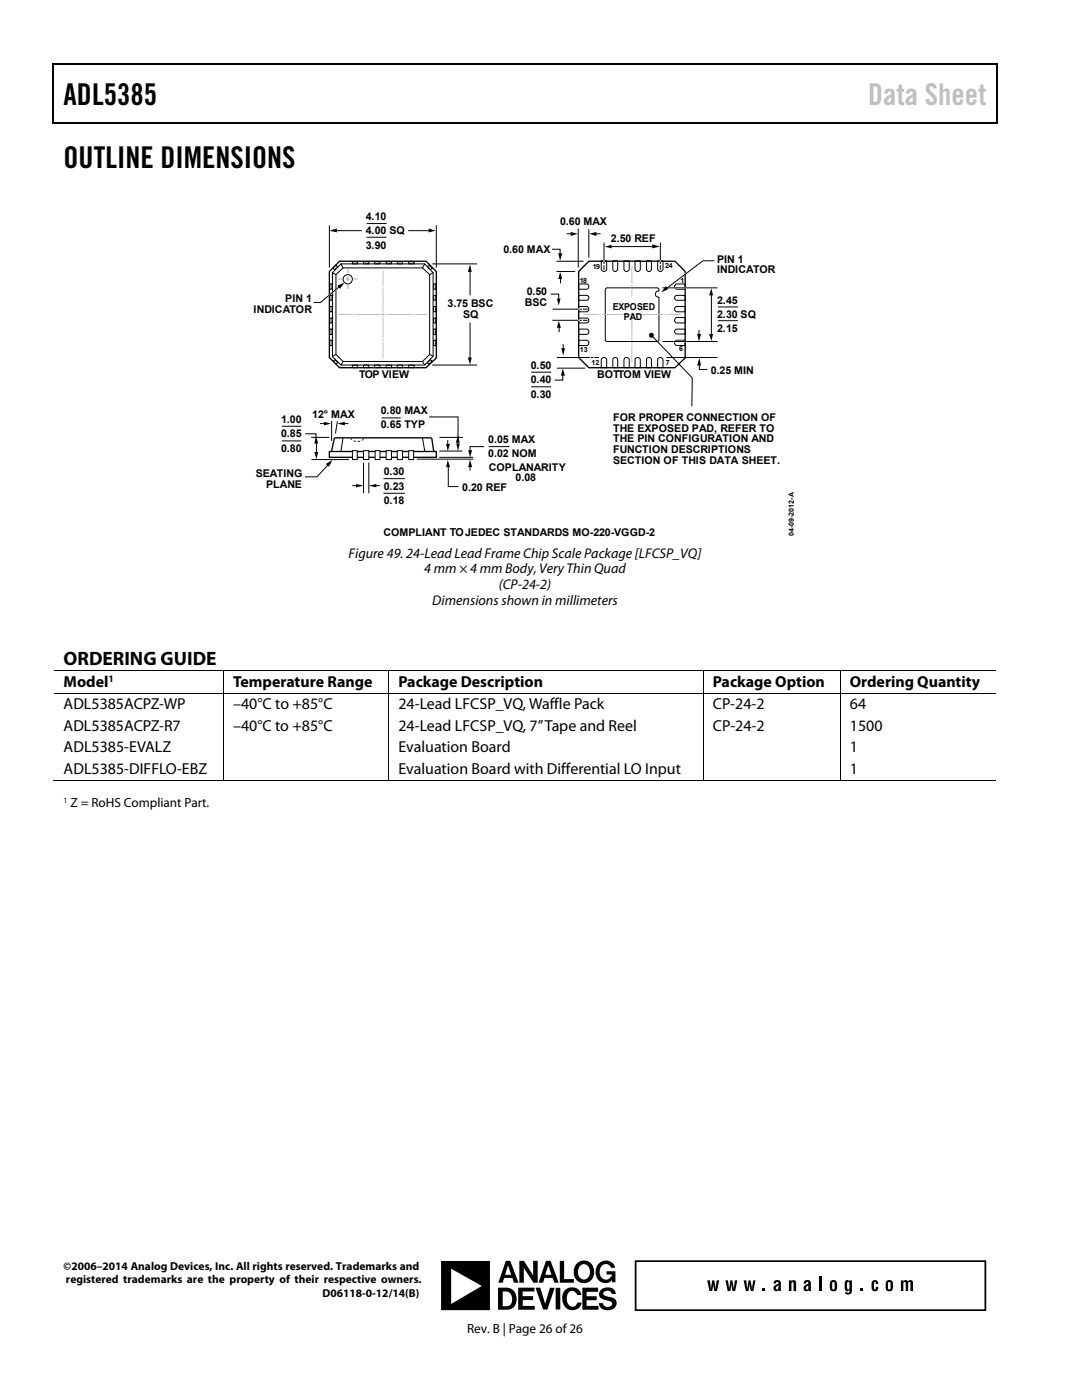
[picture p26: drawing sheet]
<svg xmlns="http://www.w3.org/2000/svg" width="216mm" height="279mm" viewBox="0 0 216 279" stroke-linecap="round" stroke-linejoin="round" font-family="sans-serif">
<defs><g id="words">
<g font-size="6">
<text x="12.7" y="21">ADL5385</text>
<text x="12.7" y="33.6">OUTLINE DIMENSIONS</text>
</g>
<text font-size="6" fill="#c0c0c0" x="173.2" y="21">Data Sheet</text>
<text font-size="3.9" x="12.7" y="132.8">ORDERING GUIDE</text>
<g font-size="3.2">
<text x="12.7" y="137.1">Model</text>
<text x="46.5" y="137.1">Temperature Range</text>
<text x="79.5" y="137.1">Package Description</text>
<text x="142.2" y="137.1">Package Option</text>
<text x="169.5" y="137.1">Ordering Quantity</text>
<text x="12.7" y="141.6">ADL5385ACPZ-WP</text>
<text x="46.5" y="141.6">–40°C to +85°C</text>
<text x="79.5" y="141.6">24-Lead LFCSP_VQ, Waffle Pack</text>
<text x="142.3" y="141.6">CP-24-2</text>
<text x="169.6" y="141.6">64</text>
<text x="12.7" y="145.9">ADL5385ACPZ-R7</text>
<text x="46.5" y="145.9">–40°C to +85°C</text>
<text x="79.5" y="145.9">24-Lead LFCSP_VQ, 7” Tape and Reel</text>
<text x="142.3" y="145.9">CP-24-2</text>
<text x="169.6" y="145.9">1500</text>
<text x="12.7" y="150.2">ADL5385-EVALZ</text>
<text x="12.7" y="154.5">ADL5385-DIFFLO-EBZ</text>
<text x="79.5" y="150.2">Evaluation Board</text>
<text x="79.5" y="154.5">Evaluation Board with Differential LO Input</text>
<text x="169.6" y="150.2">1</text>
<text x="169.6" y="154.5">1</text>
</g>
<g font-size="2.8">
<text x="69.6" y="111.3">Figure 49. 24-Lead Lead Frame Chip Scale Package [LFCSP_VQ]</text>
<text x="84.7" y="114.4">4 mm × 4 mm Body, Very Thin Quad</text>
<text x="99.5" y="117.6">(CP-24-2)</text>
<text x="86.3" y="120.8">Dimensions shown in millimeters</text>
</g>
<g font-size="2.6">
<text x="14.1" y="161.1">Z = RoHS Compliant Part.</text>
<text x="93.2" y="266">Rev. B | Page 26 of 26</text>
</g>
<g font-size="2.3">
<text x="12.7" y="253.5">©2006–2014 Analog Devices, Inc. All rights reserved. Trademarks and</text>
<text x="13.2" y="256.1">registered trademarks are the property of their respective owners.</text>
<text x="64.3" y="258.8">D06118-0-12/14(B)</text>
</g>
<g font-size="2.1">
<text x="73" y="43.9">4.10</text>
<text x="73" y="46.8">4.00 SQ</text>
<text x="111.8" y="44.9">0.60 MAX</text>
<text x="73" y="49.6">3.90</text>
<text x="100.5" y="50.5">0.60 MAX</text>
<text x="121.9" y="48.3">2.50 REF</text>
<text x="143.1" y="52.5">PIN 1</text>
<text x="105.1" y="58.9">0.50</text>
<text x="143.1" y="54.6">INDICATOR</text>
<text x="50.6" y="62.5">INDICATOR</text>
<text x="56.9" y="60.4">PIN 1</text>
<text x="89.3" y="61.4">3.75 BSC</text>
<text x="92.4" y="63.5">SQ</text>
<text x="104.7" y="61">BSC</text>
<text x="143.1" y="60.6">2.45</text>
<text x="143.1" y="63.4">2.30 SQ</text>
<text x="143.1" y="66.3">2.15</text>
<text x="71.6" y="75.5">TOP VIEW</text>
<text x="105.9" y="73.7">0.50</text>
<text x="105.9" y="76.5">0.40</text>
<text x="119.2" y="75.4">BOTTOM VIEW</text>
<text x="141.8" y="74.5">0.25 MIN</text>
<text x="62.3" y="83.4">12° MAX</text>
<text x="76" y="82.7">0.80 MAX</text>
<text x="105.9" y="79.4">0.30</text>
<text x="56.1" y="84.5">1.00</text>
<text x="56.1" y="87.3">0.85</text>
<text x="76" y="85.5">0.65 TYP</text>
<text x="97.4" y="88.5">0.05 MAX</text>
<text x="122.3" y="84.1">FOR PROPER CONNECTION OF</text>
<text x="122.3" y="86.2">THE EXPOSED PAD, REFER TO</text>
<text x="122.3" y="88.3">THE PIN CONFIGURATION AND</text>
<text x="51" y="95.2">SEATING</text>
<text x="56.1" y="90.1">0.80</text>
<text x="76.6" y="94.9">0.30</text>
<text x="97.4" y="91.3">0.02 NOM</text>
<text x="97.6" y="93.9">COPLANARITY</text>
<text x="122.3" y="90.4">FUNCTION DESCRIPTIONS</text>
<text x="122.3" y="92.6">SECTION OF THIS DATA SHEET.</text>
<text x="53.1" y="97.3">PLANE</text>
<text x="76.6" y="97.7">0.23</text>
<text x="76.6" y="100.5">0.18</text>
<text x="92.2" y="98">0.20 REF</text>
<text x="102.9" y="96.1">0.08</text>
<text x="76.5" y="106.9">COMPLIANT TOJEDEC STANDARDS MO-220-VGGD-2</text>
</g>
<g font-size="1.9">
<text x="122.3" y="61.9">EXPOSED</text>
<text x="124.5" y="63.8">PAD</text>
<text x="21.7" y="136">1</text>
</g>
<text font-size="1.6" x="12.7" y="160.3">1</text>
<g font-size="1.4">
<text x="118.3" y="53.6">19</text>
<text x="132.7" y="53.6">24</text>
<text x="115.7" y="56.4">18</text>
<text x="135.8" y="56.5">1</text>
<text x="115.7" y="70.3">13</text>
<text x="135.5" y="70.1">6</text>
<text x="118" y="72.9">12</text>
<text x="132.9" y="72.9">7</text>
<text x="158.4" y="107" transform="rotate(-90 158.4 107)">04-09-2012-A</text>
</g>
</g></defs>
<path d="M10.5 12.7h.3v1h-.3zM198.8 12.7h.2v1h-.2zM198.8 12.7h.2v.3h-.2zM198.8 24.4h.2v.3h-.2z" fill="#000"/>
<path d="M10.5 12.8h188.3M10.7 13.7v11M198.9 13.7v11M10.5 24.5h188.3" fill="none" stroke="#000" stroke-width=".25"/>
<g fill="none" stroke="#000" stroke-width=".2">
<path d="M65.7 45.1v8.2M87.1 45.1v8.2M106 74.3h4M106 77.2h4M143.3 61.3h4M143.3 64h4M56.2 85.1h3.9M56.2 88h3.9M62.1 87.3h3.6M62.2 91.7h7.4M66.2 84.1v3.8M67.3 84.2l-.3 2.2"/>
<path d="M76.2 83.4h3.8M76.5 95.5h4.3M76.5 98.4h4.3M83.2 91.6h11.2M87.7 87.3h4.7M87.8 90h4.4M87.8 91.3h6.5M97.5 89.1h4.2"/>
</g>
<path d="M65.7 90.1h21.4v1.2h-21.4z" fill="none" stroke="#000" stroke-width=".27"/>
<g fill="#fff" stroke="#000" stroke-width=".2">
<path d="M70.3 89.9h1v1.8h-1z"/>
<path d="M72.5 89.9h1.1v1.8h-1.1z"/>
<path d="M74.8 89.9h1v1.8h-1z"/>
<path d="M77 89.9h1.1v1.8h-1.1z"/>
<path d="M79.3 89.9h1v1.8h-1z"/>
<path d="M81.6 89.9h.9v1.8h-.9z"/>
</g>
<g fill="#000">
<path d="M65.7 46l1.5-.4v.8zM85.6 45.6l1.4 .4-1.4 .4zM93.8 52.8l.3 1.5h-.8zM111.4 50.5h.8l-.4 1.5zM111.8 54.3l.4 1.4h-.8zM113.9 46.3l1.4 .4-1.4 .4zM117.6 46.7l1.4-.4v.8zM120.6 49.2l1.4-.3v.7zM130.2 48.8l1.5 .4-1.5 .4zM141.9 57.5l.4 1.4h-.8zM93.3 71.4h.8l-.3 1.4zM141.5 66.7h.8l-.4 1.4z"/>
<path d="M62.7 90.2h.8l-.4 1.4zM63.1 87l.4 1.5h-.8zM64.7 84.2l1.4 .3-1.4 .4zM65 92.6l1.3-.8-.7 1.3zM67.3 84.5l1.5-.3v.7zM71 96.6l1.5 .3-1.5 .4zM73.6 96.9l1.5-.3v.7zM89 88.6h.8l-.5 1.4zM89.3 91.8l.5 1.4h-.8zM91 88.5h.7l-.3 1.5zM91.4 86.8l.3 1.5h-.7zM93.4 89.9h.8l-.4 1.4z"/>
<path d="M93.8 91.7l.4 1.5h-.8z"/>
<path d="M71.4 88h.5l-.1 .2-.4-.1zM70.5 87.9l.5 .2h-.4zM72.3 87.5h.2v.3l-.3 .1zM70 87.5h.1v.3z"/>
</g>
<path d="M67.8 52.1h17.2l2.1 2.1v17.2l-2.1 2h-17.2l-2.1-2v-17.2zM117.5 52.1h17.2l2 2.1v17.2l-2 2h-17.2l-2-2v-17.2zM66.2 90l.6-2.6h10.5h8.7l.2 .1 .3 2.5" fill="none" stroke="#000" stroke-width=".27"/>
<path d="M83.6 53.1h.8M83.6 71.4h.8" fill="none" stroke="#fff" stroke-width=".27"/>
<g fill="none" stroke="#000" stroke-width=".2">
<path d="M65.8 56.7h.5v1h-.5zM65.8 58.9h.5v1h-.5zM66.3 56.7h.1M66.3 58.9h.1M66.3 54.4l.7 .4M67 46h5.1M67 54.8l1.5-1.3h15.8l1.4 1.3v15.9l-1.4 1.4h-15.8l-1.5-1.4zM67 52.9l.4 .4-.6 .5-.4-.2zM68 52.7h16.8l1.6 1.7v16.7l-1.6 1.8h-16.8l-1.7-1.7v-16.8zM68 52.7l.5 .8M70.3 52.2h1.1v.5h-1.1zM72.5 52.2h1.1v.5h-1.1z"/>
<path d="M74.7 52.2h1.1v.5h-1.1zM77 52.2h1.1v.5h-1.1zM79.3 52.2h1v.5h-1zM81.6 52.2h1v.5h-1zM81.6 46h4.2M84.8 52.7l-.5 .8M85.3 53.2l.3-.3 .7 .7-.4 .2zM86.3 52.7h8.9M86.4 54.4l-.7 .4M86.5 56.7h.5v1h-.5zM86.5 58.9h.5v1h-.5zM87 56.7h.1"/>
<path d="M87 58.9h.1M93.8 54v4.9M110.2 49.7h1.6v1.1M111 52.1h5.4M111 54.2h3.8M111.8 55.4v1.2M113.2 46.7h.9M115.4 45.8v7.5M115.5 56.7h1.6a.54 .54 0 0 1 .4 .5 .54 .54 0 0 1-.4 .5h-1.6zM115.5 58.9h1.6a.51 .51 0 0 1 .3 .8l-.3 .2h-1.6zM117.5 45.8v5.6M118.7 46.7h1"/>
<path d="M120 52h1.1v1.7a.55 .55 0 0 1-.6 .5 .55 .55 0 0 1-.5-.5zM121 57.5l10.1-.1 .3 .2 .1 .5a.62 .62 0 0 0-.7 .6 .62 .62 0 0 0 .7 .6v8.5l-.2 .3-10.2 .1-.3-.4v-10zM121.8 49.2h8.6M122.3 52h1v1.7a.49 .49 0 0 1-.5 .5 .49 .49 0 0 1-.5-.5zM124.5 52h1.1v1.7a.54 .54 0 0 1-.6 .5 .54 .54 0 0 1-.5-.5zM126.7 52h1.1v1.7a.54 .54 0 0 1-.6 .5 .54 .54 0 0 1-.5-.5zM129 52h1v1.7l-.2 .4-.3 .1-.3-.1-.2-.4zM131.2 52h1.1v1.7a.54 .54 0 0 1-.5 .5 .54 .54 0 0 1-.6-.5zM134.7 59.2l.3-.3h1.7v1h-1.9l-.2-.5zM134.8 56.7h1.9v1h-1.7a.55 .55 0 0 1-.4-.4 .55 .55 0 0 1 .2-.6zM141.9 58.7v8.2M65.8 61.2h.5v1h-.5z"/>
<path d="M65.8 63.5h.5v1h-.5zM65.8 65.7h.5v1h-.5zM65.8 67.9h.5v1.1h-.5zM66.3 61.2h.1M66.3 63.5h.1M66.3 65.7h.1M66.3 67.9h.1M66.5 72.1l.3-.3 .6 .5-.4 .4zM67 70.7l-.7 .5M68.5 72.1l-.5 .8M70.3 72.9h1.1v.5h-1.1zM72.5 72.9h1.1v.5h-1.1z"/>
<path d="M74.7 72.9h1.1v.5h-1.1zM77 72.9h1.1v.5h-1.1zM79.3 72.9h1v.5h-1zM81.6 72.9h1v.5h-1zM84.3 72.1l.5 .8M85.3 72.4l.6-.6 .4 .3-.7 .6zM85.7 70.7l.7 .4M86.3 72.9h8.9M86.5 61.2h.5v1h-.5zM86.5 63.5h.5v1h-.5zM86.5 65.7h.5v1h-.5zM86.5 67.9h.5v1.1h-.5z"/>
<path d="M87 61.2h.1M87 63.5h.1M87 65.7h.1M87 67.9h.1M93.8 64.5v7.1M115.5 61.2h1.6a.54 .54 0 0 1 .4 .5 .54 .54 0 0 1-.4 .5h-1.6zM115.5 63.5h1.8a.51 .51 0 0 1 .2 .6 .51 .51 0 0 1-.4 .4h-1.6zM115.5 65.7h1.6a.54 .54 0 0 1 .4 .5 .54 .54 0 0 1-.4 .5h-1.6zM115.5 67.9h1.6a.54 .54 0 0 1 .4 .5 .54 .54 0 0 1-.4 .6h-1.6zM120.1 71.6a.57 .57 0 0 1 .5-.2 .57 .57 0 0 1 .5 .4v1.6h-1.1zM122.3 71.6a.51 .51 0 0 1 .6-.2 .51 .51 0 0 1 .4 .4v1.6h-1zM124.6 71.6a.56 .56 0 0 1 .5-.2 .56 .56 0 0 1 .5 .4v1.6h-1.1z"/>
<path d="M126.8 71.6a.56 .56 0 0 1 .5-.2 .56 .56 0 0 1 .5 .4v1.6h-1.1zM129.1 71.6a.55 .55 0 0 1 .8 0l.1 1.8h-1zM131.3 71.6a.56 .56 0 0 1 .6-.2 .56 .56 0 0 1 .4 .4v1.6h-1.1zM134.8 61.2h1.9v1h-1.7a.55 .55 0 0 1-.4-.4 .55 .55 0 0 1 .2-.6zM134.8 63.5l1.9-.1v1.1h-1.7a.56 .56 0 0 1-.4-.5 .56 .56 0 0 1 .2-.5zM134.8 65.7h1.9v1l-1.9-.1-.2-.4zM134.8 68l1.9-.1v1.1h-1.7a.55 .55 0 0 1-.4-.5 .55 .55 0 0 1 .2-.5zM60.9 86.6h2.2v.7M63.1 88.3v2.2M63.9 84.5h1M65.5 92.7l-2.3 2.5h-2.3M68.6 84.5h.8"/>
<path d="M70.4 96.9h.9M72.5 92.4v5.9M73.6 92.4v5.9M74.8 96.9h.9M85.6 83.2h5.8v4M89.3 87.9v1M89.5 92.9v4.2h2M91.4 88.1v.7M93.8 92.9v.9M96.6 89.1h-2.8v1"/>
</g>
<circle cx="69.4" cy="55.7" r=".92" fill="#fff"/>
<g fill="none" stroke="#000" stroke-width=".2">
<path d="M67.8 57.1l-3.9 3.3h-1.3M73.2 44.6h3.9M73.2 47.3h3.9M109.9 58.7h1.6v1.1M120.5 48.5v3.4M120.5 52.3v.3M120.5 53v.7M131.8 48.5v3.4M131.8 52.3v.3M131.8 53v.7M132.2 57.4h11M142.6 52h-2.3l-7.4 5.6"/>
<path d="M110.3 61.7h5M110.3 63.9h5M111.2 73.5h5.4M111.2 71.4h6.4M111.6 65.2v1.1M112.3 74.7v1.2h-1.6M112.4 68.7v1.1M115.7 61.7h.3M115.7 63.9h.3M116.4 61.7h.8M116.4 63.9h.8M118 71.4h.3"/>
<path d="M118.7 71.4h.7M130 66.9l8.1 8.5-.1 5.6M132.2 68.2h11M133 71.4h10.2M139.5 65.9v1M139.6 72.7v1h1.5M68.5 87.4l-.5 2.6M84.3 87.4l.5 2.6M10.8 133.8h188M10.8 138.4h188M44.6 133.9v4.4M44.6 138.5v17.3"/>
<path d="M77.6 133.9v4.4M77.6 138.5v17.3M140.3 133.9v4.4M140.3 138.5v17.3M167.7 133.9v4.4M167.7 138.5v17.3M10.5 155.7h34M44.7 155.7h32.8M77.7 155.7h62.6M140.4 155.7h27.2M167.7 155.7h31.1"/>
<circle cx="69.4" cy="55.7" r=".92"/>
</g>
<path d="M67.5 55.7h.7M68.9 55.7h1M69.4 53.7v.8M69.4 55.2v.9M69.4 56.8v.8M70.6 55.7h.8" fill="none" stroke="#a7a9ac" stroke-width=".2"/>
<path d="M67.5 57.4l-2.4 2M120.5 52v.4M131.8 52v.4M134.2 57.4h2.8M137.8 53.9l-4.7 3.5M114.9 61.7h.8M114.9 63.9h.8M115.3 71.4h.2M133.7 68.2h3.3M135.8 71.4h.6" fill="none" stroke="#fff" stroke-width=".27"/>
<g fill="#000">
<path d="M67.3 57l1.4-.6-.9 1.2zM111.1 59.6h.7l-.3 1.4zM132.9 57.1l.4 .6-1.4 .6zM111.5 64l.4 1.4h-.8zM112 69.5h.7l-.3 1.5zM112.3 73.6l.4 1.4h-.8zM139.1 66.7h.8l-.4 1.5zM139.6 71.4l.3 1.5h-.8zM141.1 255.5h.5l.2 1.8 .3-1.8h.4l.3 1.8 .2-1.8h.5l-.4 2.2h-.6l-.2-1.4-.2 1.4h-.5zM144.8 255.5h.5l.2 1.8 .2-1.8h.4l.3 1.8 .2-1.8h.5l-.4 2.2h-.5l-.2-1.4-.3 1.4h-.5zM148.4 255.5h.5l.2 1.8 .3-1.8h.4l.3 1.8 .2-1.8h.4l-.4 2.2h-.5l-.2-1.4-.3 1.4h-.5zM152.2 257.2h.5v.5h-.5z"/>
<path d="M157.4 255.5h.5v.3a.48 .48 0 0 1 .4-.3 .48 .48 0 0 1 .5 .2l.1 2h-.6v-1.6l-.1-.2-.3 .2v1.6h-.5zM163.4 254.8h.6v2.9h-.6zM171.7 257.2h.5v.5h-.5zM174.1 255.6a.68 .68 0 0 1 .8-.1 .68 .68 0 0 1 .3 .8h-.4l-.1-.4h-.3l.1 1.4h.2l.1-.5h.4a.69 .69 0 0 1-.6 .9 .69 .69 0 0 1-.7-.8l.1-1zM179.8 255.5h.5v.3l.4-.3 .5 .3a.54 .54 0 0 1 .5-.3 .54 .54 0 0 1 .5 .4v1.8h-.5v-1.7l-.3-.2-.2 .2v1.7h-.5v-1.7l-.2-.2-.2 .3v1.6h-.5z"/>
<path d="M103.6 251.6h.9l1.9 2.9v-2.9h.9v4.4h-.9l-1.9-3v3h-.9zM111.7 251.6h.9v3.7h1.9v.7h-2.8zM108.9 251.6h1l1.6 4.4h-.9l-.3-1h-1h-.7l-.2 1h-.9zM100.9 251.6h.9l1.7 4.4h-.9l-.4-1h-.9h-.7l-.3 1h-.9zM115.2 252a2.12 2.12 0 0 1 2.6 0 2.12 2.12 0 0 1 .7 2.5 2.09 2.09 0 0 1-2.7 1.5 2.09 2.09 0 0 1-1.2-2.9zM119.6 252.1a1.88 1.88 0 0 1 3.1 .9h-.7a1.17 1.17 0 0 0-1.2-.7 1.17 1.17 0 0 0-1.1 .9 1.37 1.37 0 0 0 .3 1.8 1.37 1.37 0 0 0 1.8 0l.3-.6h-1.1v-.7h1.8v2.2h-.7v-.4a1.93 1.93 0 0 1-2.2 .4 1.93 1.93 0 0 1-1.1-2.1l.4-1.2zM88 251.7h9.8v9.8h-9.8zM106.9 257h.9l1 3.2 .9-3.2h.9l-1.4 4.3h-.8zM116.2 257h3.1v.8h-2.2v.9h2v.8h-2v1.1h2.3v.8h-3.2zM103.4 257h3.2v.7h-2.3v1h2.1v.8h-2.1v1.1h2.4v.8h-3.3zM99.4 257h1a2.24 2.24 0 0 1 2.6 2.9 1.79 1.79 0 0 1-1.9 1.5h-1.7zM110.9 257h.9v4.3h-.9zM112.8 257.4a1.93 1.93 0 0 1 3.2 1h-.8a1.05 1.05 0 0 0-1.1-.7 1.05 1.05 0 0 0-.9 .9 1.7 1.7 0 0 0 1.1 2.2 1.07 1.07 0 0 0 .9-.9h.9a1.92 1.92 0 0 1-2 1.6 1.92 1.92 0 0 1-1.8-1.6 2.55 2.55 0 0 1 .5-2.5zM120 257.3a1.74 1.74 0 0 1 2.9 .9h-.8a.91 .91 0 0 0-.8-.6 .91 .91 0 0 0-.9 .5 1.14 1.14 0 0 0 1.2 .7 1.31 1.31 0 0 1 1.5 1.2 1.31 1.31 0 0 1-1.2 1.4 1.69 1.69 0 0 1-2.4-1.3h.8a.95 .95 0 0 0 .9 .8 .95 .95 0 0 0 1-.7 1.05 1.05 0 0 0-1.3-.7 1.21 1.21 0 0 1-1.3-.7 1.21 1.21 0 0 1 .4-1.5zM109.4 252.5l-.5 1.9h1.1zM101.4 252.5l-.6 1.9h1.2zM115.6 252.8a1.63 1.63 0 0 0 .9 2.6 1.58 1.58 0 0 0 1.2-1.6 1.58 1.58 0 0 0-1.2-1.5l-.5 .1zM90 253.2v7l6.1-3.6zM100.3 257.7v3h.5a1.27 1.27 0 0 0 1.4-1.8 1.39 1.39 0 0 0-1.9-1.2z"/>
<path d="M154.5 255.7a.74 .74 0 0 1 .8-.3 .74 .74 0 0 1 .5 .7l.1 1.6h-.5l-.1-.3a.57 .57 0 0 1-.8 .2 .57 .57 0 0 1-.1-.8l.9-.7-.2-.3-.2 .1-.1 .3h-.5zM154.9 256.8v.4l.2 .1 .2-.1v-.7z"/>
<path d="M160.5 255.7a.73 .73 0 0 1 .8-.3 .73 .73 0 0 1 .5 .7l.1 1.6h-.5v-.3a.58 .58 0 0 1-.9 .2 .58 .58 0 0 1-.1-.8l.9-.7-.2-.3-.2 .1-.1 .3h-.4zM160.9 256.8l-.1 .4 .3 .1 .1-.1 .1-.7z"/>
<path d="M165.7 255.7a.74 .74 0 0 1 .9-.2 .74 .74 0 0 1 .4 .8 1.04 1.04 0 0 1-.7 1.4l-.4-.1a2.03 2.03 0 0 1-.2-1.9zM166.1 255.9v1.3l.2 .1 .2-.1v-1.1v-.2z"/>
<path d="M168.7 255.6a.49 .49 0 0 1 .8 .2v-.3h.5v1.6a.86 .86 0 0 1-.3 1 .86 .86 0 0 1-1 .1l-.1-.3 .6 .1a.41 .41 0 0 0 .3-.6 .53 .53 0 0 1-.7 .3 .53 .53 0 0 1-.2-.7zM169.1 255.9l-.1 1.1 .1 .3h.3a1.37 1.37 0 0 0-.1-1.5z"/>
<path d="M176.9 255.7a.74 .74 0 0 1 .8-.2 .74 .74 0 0 1 .5 .8 1.4 1.4 0 0 1-.4 1.3 .73 .73 0 0 1-1.1-.5zM177.3 255.9l-.1 1.3 .3 .1 .2-.1v-1.1l-.2-.3z"/>
<circle cx="130" cy="66.9" r=".5"/>
</g>
<g fill="none" stroke="#bcbec0" stroke-width=".2">
<path d="M76.4 54.1v2.9M76.4 57.4v.3M76.4 58.1v4M126.1 53.2v3.3M126.1 56.9v.4M126.1 57.6v1.5M67.8 62.8h2.3M70.5 62.8h.3M71.1 62.8h4.7M76.2 62.8h.5M76.4 62.5v.5M76.4 63.5v3.9"/>
<path d="M76.4 67.8v.3M76.4 68.4v3M77.1 62.8h4.9M82.4 62.8h.2M83.1 62.8h2M116.5 62.8h2.6M119.5 62.8h.3M120.2 62.8h5.2M125.8 62.8h.6M126.1 60.6v.2M126.1 62.5v.6M126.1 63.6v4.3"/>
<path d="M126.1 68.3v.4M126.1 69v3.2M126.9 62.8h5.4M132.7 62.8h.2M133.4 62.8h2.3"/>
</g>
<path d="M126.8 251.7h69.8v9.8h-69.8z" fill="none" stroke="#000" stroke-width=".35"/>
<use href="#words"/>
</svg>
